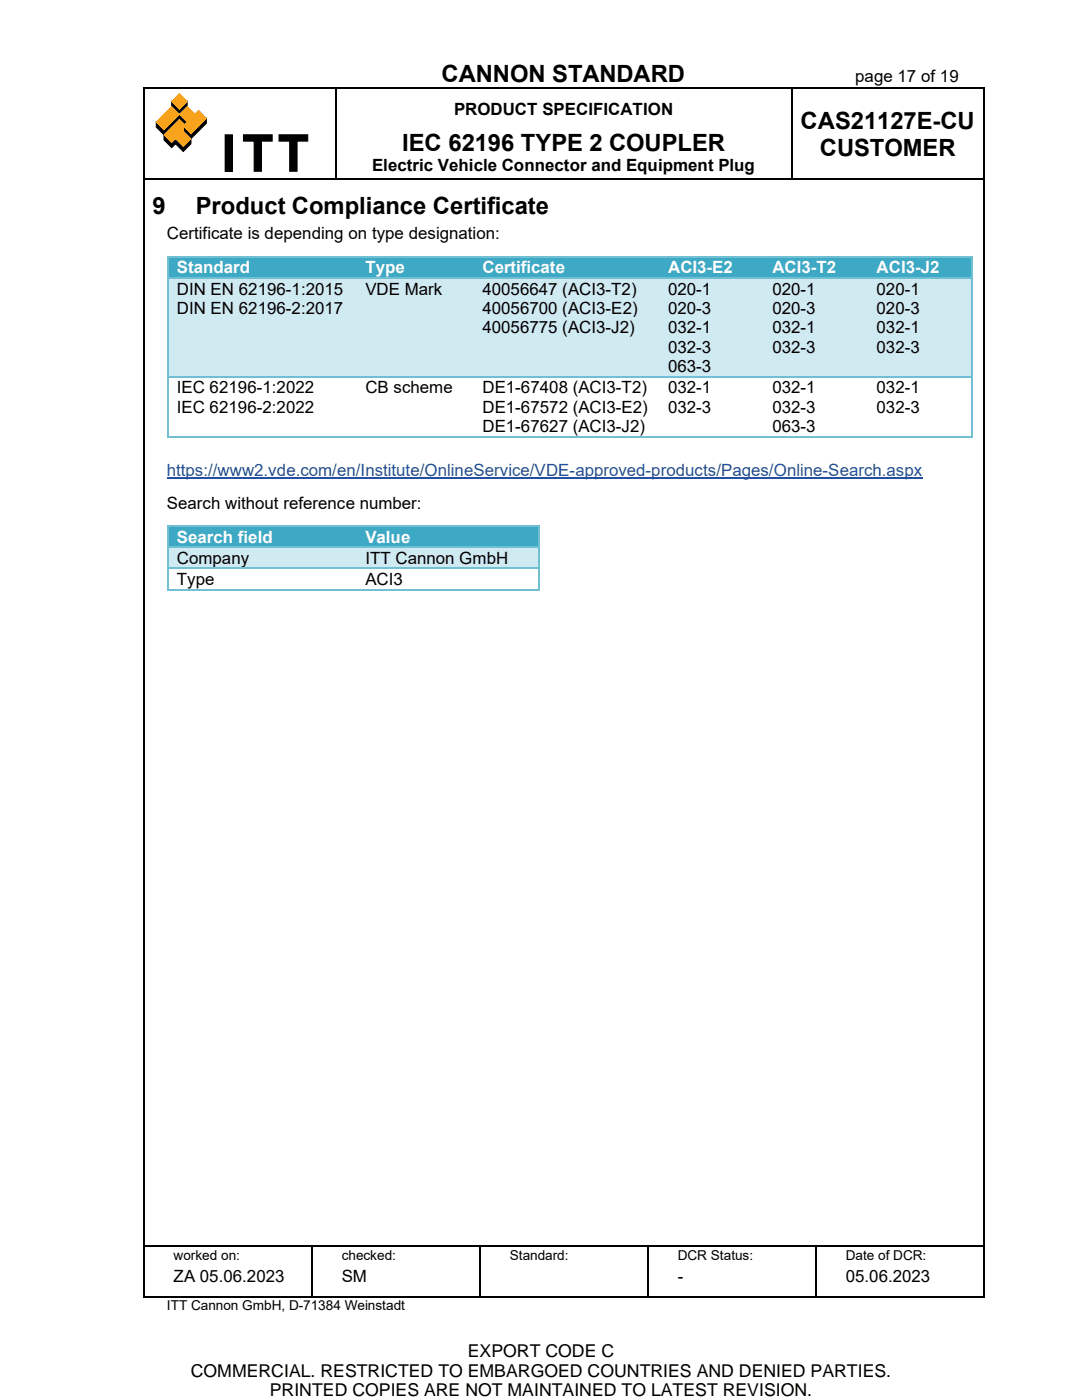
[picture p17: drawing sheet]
<svg xmlns="http://www.w3.org/2000/svg" width="216mm" height="279mm" viewBox="0 0 216 279" stroke-linecap="round" stroke-linejoin="round" font-family="sans-serif">
<defs><g id="words">
<g font-size="4.7">
<text x="88.1" y="16.4">CANNON STANDARD</text>
<text x="159.8" y="25.7">CAS21127E-CU</text>
<text x="80.3" y="30">IEC 62196 TYPE 2 COUPLER</text>
<text x="163.6" y="31.1">CUSTOMER</text>
<text x="30.4" y="42.7">9</text>
<text x="39.1" y="42.7">Product Compliance Certificate</text>
</g>
<g font-size="3.5">
<text x="38.1" y="274.7">COMMERCIAL. RESTRICTED TO EMBARGOED COUNTRIES AND DENIED PARTIES.</text>
<text x="93.3" y="270.8">EXPORT CODE C</text>
<text x="53.8" y="278.7">PRINTED COPIES ARE NOT MAINTAINED TO LATEST REVISION.</text>
</g>
<g font-size="3.4">
<text x="170.7" y="16.4">page 17 of 19</text>
<text x="90.6" y="22.9">PRODUCT SPECIFICATION</text>
<text x="74.3" y="34.2">Electric Vehicle Connector and Equipment Plug</text>
<text x="33.3" y="47.7">Certificate is depending on type designation:</text>
<text x="35.3" y="58.8">DIN EN 62196-1:2015</text>
<text x="72.9" y="58.8">VDE Mark</text>
<text x="96.3" y="58.8">40056647 (ACI3-T2)</text>
<text x="133.3" y="58.8">020-1</text>
<text x="154.1" y="58.8">020-1</text>
<text x="174.9" y="58.8">020-1</text>
<text x="35.3" y="62.7">DIN EN 62196-2:2017</text>
<text x="96.3" y="62.7">40056700 (ACI3-E2)</text>
<text x="133.3" y="62.7">020-3</text>
<text x="154.1" y="62.7">020-3</text>
<text x="174.9" y="62.7">020-3</text>
<text x="96.3" y="66.5">40056775 (ACI3-J2)</text>
<text x="133.3" y="66.5">032-1</text>
<text x="133.3" y="70.4">032-3</text>
<text x="154.1" y="66.5">032-1</text>
<text x="154.1" y="70.4">032-3</text>
<text x="174.9" y="66.5">032-1</text>
<text x="174.9" y="70.4">032-3</text>
<text x="133.3" y="74.3">063-3</text>
<text x="35.3" y="78.5">IEC 62196-1:2022</text>
<text x="35.3" y="82.4">IEC 62196-2:2022</text>
<text x="72.9" y="78.5">CB scheme</text>
<text x="96.3" y="78.5">DE1-67408 (ACI3-T2)</text>
<text x="96.3" y="82.4">DE1-67572 (ACI3-E2)</text>
<text x="133.3" y="78.5">032-1</text>
<text x="133.3" y="82.4">032-3</text>
<text x="154.1" y="78.5">032-1</text>
<text x="154.1" y="82.4">032-3</text>
<text x="174.9" y="78.5">032-1</text>
<text x="174.9" y="82.4">032-3</text>
<text x="96.3" y="86.3">DE1-67627 (ACI3-J2)</text>
<text x="154.1" y="86.3">063-3</text>
<text x="33.3" y="101.5">Search without reference number:</text>
<text x="35.3" y="112.5">Company</text>
<text x="72.9" y="112.5">ITT Cannon GmbH</text>
<text x="35.3" y="116.8">Type</text>
<text x="72.9" y="116.8">ACI3</text>
<text x="34.6" y="255.8">ZA 05.06.2023</text>
<text x="68.2" y="255.8">SM</text>
<text x="135.2" y="255.8">-</text>
<text x="168.8" y="255.8">05.06.2023</text>
</g>
<g font-size="3.4" fill="#fff">
<text x="35.3" y="54.6">Standard</text>
<text x="72.9" y="54.6">Type</text>
<text x="96.3" y="54.6">Certificate</text>
<text x="133.3" y="54.6">ACI3-E2</text>
<text x="154.1" y="54.6">ACI3-T2</text>
<text x="174.9" y="54.6">ACI3-J2</text>
<text x="35.3" y="108.3">Search field</text>
<text x="72.9" y="108.3">Value</text>
</g>
<text font-size="3.4" fill="#254fa2" x="33.3" y="95">https://www2.vde.com/en/Institute/OnlineService/VDE-approved-products/Pages/Online-Search.aspx</text>
<g font-size="2.7">
<text x="34.6" y="251.4">worked on:</text>
<text x="68.2" y="251.4">checked:</text>
<text x="101.7" y="251.4">Standard:</text>
<text x="135.2" y="251.4">DCR Status:</text>
<text x="168.8" y="251.4">Date of DCR:</text>
<text x="33.3" y="261.5">ITT Cannon GmbH, D-71384 Weinstadt</text>
</g>
</g></defs>
<g fill="#000">
<path d="M28.5 17.4h.3v.3h-.3zM66.8 17.4h.3v.3h-.3zM157.9 17.4h.2v.3h-.2zM196.2 17.4h.3v.3h-.3zM28.5 35.7h.3v.2h-.3zM31.2 24.4l1.5 1.5 3.1-3.1 1.5 1.6-.5 .5-1-1.1-3.1 3.1-1.5-1.5zM34.3 20.3l1.5 1.5 1.5-1.5v1l-1.5 1.5-1.5-1.5zM32.7 26.9l1.6 1.6 .7-.8 1.6 1.5 1.5-1.5v1l-1.5 1.5-1.6-1.5-.7 .8-1.6-1.6zM36.6 25.1l1.5 1.6 3.1-3.1v1l-3.1 3.1-1.5-1.6zM66.8 35.7h.3v.2h-.3zM157.9 35.7h.2v.2h-.2zM196.2 35.7h.3v.2h-.3z"/>
<path d="M28.5 248.6h.3v.2h-.3zM28.5 258.7h.3v.3h-.3zM62.1 248.6h.2v.2h-.2zM62.1 258.7h.2v.3h-.2zM95.6 248.6h.3v.2h-.3zM95.6 258.7h.3v.3h-.3zM129.2 248.6h.2v.2h-.2zM129.2 258.7h.2v.3h-.2zM162.7 248.6h.2v.2h-.2zM162.7 258.7h.2v.3h-.2zM196.2 248.6h.3v.2h-.3zM196.2 258.7h.3v.3h-.3z"/>
</g>
<g fill="none" stroke="#000" stroke-width=".24">
<path d="M28.6 17.7v18M28.8 17.6h38M67 17.7v18M67.1 17.6h90.8M158 17.7v18M158.1 17.6h38.1M196.3 17.7v18M28.6 35.9v212.7M28.8 35.8h38M67.1 35.8h90.8M158.1 35.8h38.1M196.3 35.9v212.7"/>
<path d="M28.6 248.8v9.9M28.8 248.7h33.3M28.8 258.9h33.3M62.2 248.8v9.9M62.3 248.7h33.3M62.3 258.9h33.3M95.7 248.8v9.9M95.9 248.7h33.3M95.9 258.9h33.3M129.3 248.8v9.9M129.4 248.7h33.3M129.4 258.9h33.3"/>
<path d="M162.8 248.8v9.9M162.9 248.7h33.3M162.9 258.9h33.3M196.3 248.8v9.9"/>
</g>
<path d="M31.2 24.4l1.5 1.5 3.1-3.1 1.5 1.6-.5 .5-1-1.1-3.1 3.1-1.5-1.5zM32.7 26.9l1.6 1.6 .7-.8 1.6 1.5 1.5-1.5v1l-1.5 1.5-1.6-1.5-.7 .8-1.6-1.6zM34.3 20.3l1.5 1.5 1.5-1.5v1l-1.5 1.5-1.5-1.5zM36.6 25.1l1.5 1.6 3.1-3.1v1l-3.1 3.1-1.5-1.6z" fill="none" stroke="#000" stroke-width=".2"/>
<path d="M37.3 21.3l1.6 1.5 .7-.8 1.6 1.6-3.1 3.1-1.5-1.6v1l1.5 1.6-1.5 1.5-1.6-1.5-.7 .8-1.6-1.6 3.1-3.1 1 1.1 .5-.5-1.5-1.6z" fill="#f9a21b"/>
<path d="M37.3 21.3l1.6 1.5 .7-.8 1.6 1.6-3.1 3.1-1.5-1.6v1l1.5 1.6-1.5 1.5-1.6-1.5-.7 .8-1.6-1.6 3.1-3.1 1 1.1 .5-.5-1.5-1.6z" fill="none" stroke="#f9a21b" stroke-width=".2"/>
<path d="M34.3 21.3l1.5 1.5-3.1 3.1-1.5-1.5z" fill="#f9a21b"/>
<path d="M34.3 21.3l1.5 1.5-3.1 3.1-1.5-1.5z" fill="none" stroke="#f9a21b" stroke-width=".2"/>
<path d="M35.8 18.7l1.5 1.6-1.5 1.5-1.5-1.5z" fill="#f9a21b"/>
<path d="M35.8 18.7l1.5 1.6-1.5 1.5-1.5-1.5z" fill="none" stroke="#f9a21b" stroke-width=".2"/>
<path d="M44.9 26.9h1.5v7.3h-1.5zM48.6 26.9h5.7v1.3h-2.1v6h-1.5v-6h-2.1zM55.7 26.9h5.7v1.3h-2.1v6h-1.5v-6h-2.1z" fill="#000"/>
<path d="M44.9 26.9h1.5v7.3h-1.5zM48.6 26.9h5.7v1.3h-2.1v6h-1.5v-6h-2.1zM55.7 26.9h5.7v1.3h-2.1v6h-1.5v-6h-2.1z" fill="none" stroke="#000" stroke-width=".2"/>
<g fill="#3da9c4">
<path d="M33.6 51.4h37.5v3.9h-37.5z" fill-rule="evenodd"/>
<path d="M71.1 51.4h23.3v3.9h-23.3z" fill-rule="evenodd"/>
<path d="M94.4 51.4h37.1v3.9h-37.1z" fill-rule="evenodd"/>
<path d="M131.5 51.4h20.8v3.9h-20.8z" fill-rule="evenodd"/>
<path d="M152.3 51.4h20.8v3.9h-20.8z" fill-rule="evenodd"/>
<path d="M173.1 51.4h20.6v3.9h-20.6z" fill-rule="evenodd"/>
</g>
<g fill="#3da9c4">
<path d="M35.3 51.4h34v3.9h-34z"/>
<path d="M72.9 51.4h19.7v3.9h-19.7z"/>
<path d="M96.3 51.4h33.4v3.9h-33.4z"/>
<path d="M133.3 51.4h17.2v3.9h-17.2z"/>
<path d="M154.1 51.4h17.2v3.9h-17.2z"/>
<path d="M174.9 51.4h17.2v3.9h-17.2z"/>
</g>
<path d="M33.4 51h.3v.4h-.3z" fill="#71bfd3"/>
<path d="M33.7 51.2h37.4" fill="none" stroke="#71bfd3" stroke-width=".32"/>
<path d="M71.1 51h.3v.4h-.3z" fill="#71bfd3"/>
<path d="M71.4 51.2h23.1" fill="none" stroke="#71bfd3" stroke-width=".32"/>
<path d="M94.5 51h.3v.4h-.3z" fill="#71bfd3"/>
<path d="M94.8 51.2h36.7" fill="none" stroke="#71bfd3" stroke-width=".32"/>
<path d="M131.5 51h.3v.4h-.3z" fill="#71bfd3"/>
<path d="M131.8 51.2h20.5" fill="none" stroke="#71bfd3" stroke-width=".32"/>
<path d="M152.3 51h.3v.4h-.3z" fill="#71bfd3"/>
<path d="M152.6 51.2h20.5" fill="none" stroke="#71bfd3" stroke-width=".32"/>
<path d="M173.1 51h.3v.4h-.3z" fill="#71bfd3"/>
<path d="M173.4 51.2h20.4" fill="none" stroke="#71bfd3" stroke-width=".32"/>
<path d="M193.8 51h.3v.4h-.3z" fill="#71bfd3"/>
<path d="M33.5 51.4v3.9M193.9 51.4v3.9" fill="none" stroke="#71bfd3" stroke-width=".32"/>
<g fill="#d0eaf2">
<path d="M33.6 55.6h37.5v19.4h-37.5z" fill-rule="evenodd"/>
<path d="M35.3 59.5h34v3.9h-34z" fill-rule="evenodd"/>
<path d="M71.1 55.6h23.3v19.4h-23.3z" fill-rule="evenodd"/>
<path d="M94.4 55.6h37.1v19.4h-37.1z" fill-rule="evenodd"/>
<path d="M96.3 59.5h33.4v3.9h-33.4z" fill-rule="evenodd"/>
<path d="M96.3 63.4h33.4v3.9h-33.4z" fill-rule="evenodd"/>
<path d="M131.5 55.6h20.8v19.4h-20.8z" fill-rule="evenodd"/>
<path d="M133.3 59.5h17.2v3.9h-17.2z" fill-rule="evenodd"/>
<path d="M133.3 63.4h17.2v3.9h-17.2z" fill-rule="evenodd"/>
<path d="M133.3 67.3h17.2v3.9h-17.2z" fill-rule="evenodd"/>
<path d="M152.3 55.6h20.8v19.4h-20.8z" fill-rule="evenodd"/>
<path d="M154.1 59.5h17.2v3.9h-17.2z" fill-rule="evenodd"/>
<path d="M154.1 63.4h17.2v3.9h-17.2z" fill-rule="evenodd"/>
<path d="M154.1 67.3h17.2v3.9h-17.2z" fill-rule="evenodd"/>
<path d="M173.1 55.6h20.6v19.4h-20.6z" fill-rule="evenodd"/>
<path d="M174.9 59.5h17.2v3.9h-17.2z" fill-rule="evenodd"/>
<path d="M174.9 63.4h17.2v3.9h-17.2z" fill-rule="evenodd"/>
<path d="M174.9 67.3h17.2v3.9h-17.2z" fill-rule="evenodd"/>
</g>
<g fill="#d0eaf2">
<path d="M35.3 55.6h34v3.9h-34z"/>
<path d="M72.9 55.6h19.7v3.9h-19.7z"/>
<path d="M96.3 55.6h33.4v3.9h-33.4z"/>
<path d="M133.3 55.6h17.2v3.9h-17.2z"/>
<path d="M133.3 71.2h17.2v3.8h-17.2z"/>
<path d="M154.1 55.6h17.2v3.9h-17.2z"/>
<path d="M174.9 55.6h17.2v3.9h-17.2z"/>
</g>
<path d="M33.4 55.3h.3v.3h-.3z" fill="#71bfd3"/>
<path d="M33.7 55.5h37.4" fill="none" stroke="#71bfd3" stroke-width=".32"/>
<path d="M71.1 55.3h.3v.3h-.3z" fill="#71bfd3"/>
<path d="M71.4 55.5h23.1" fill="none" stroke="#71bfd3" stroke-width=".32"/>
<path d="M94.5 55.3h.3v.3h-.3z" fill="#71bfd3"/>
<path d="M94.8 55.5h36.7" fill="none" stroke="#71bfd3" stroke-width=".32"/>
<path d="M131.5 55.3h.3v.3h-.3z" fill="#71bfd3"/>
<path d="M131.8 55.5h20.5" fill="none" stroke="#71bfd3" stroke-width=".32"/>
<path d="M152.3 55.3h.3v.3h-.3z" fill="#71bfd3"/>
<path d="M152.6 55.5h20.5" fill="none" stroke="#71bfd3" stroke-width=".32"/>
<path d="M173.1 55.3h.3v.3h-.3z" fill="#71bfd3"/>
<path d="M173.4 55.5h20.4" fill="none" stroke="#71bfd3" stroke-width=".32"/>
<path d="M193.8 55.3h.3v.3h-.3z" fill="#71bfd3"/>
<path d="M33.5 55.6v19.4M193.9 55.6v19.4" fill="none" stroke="#71bfd3" stroke-width=".32"/>
<path d="M33.4 75h.3v.4h-.3z" fill="#71bfd3"/>
<path d="M33.7 75.2h37.4" fill="none" stroke="#71bfd3" stroke-width=".32"/>
<path d="M71.1 75h.3v.4h-.3z" fill="#71bfd3"/>
<path d="M71.4 75.2h23.1" fill="none" stroke="#71bfd3" stroke-width=".32"/>
<path d="M94.5 75h.3v.4h-.3z" fill="#71bfd3"/>
<path d="M94.8 75.2h36.7" fill="none" stroke="#71bfd3" stroke-width=".32"/>
<path d="M131.5 75h.3v.4h-.3z" fill="#71bfd3"/>
<path d="M131.8 75.2h20.5" fill="none" stroke="#71bfd3" stroke-width=".32"/>
<path d="M152.3 75h.3v.4h-.3z" fill="#71bfd3"/>
<path d="M152.6 75.2h20.5" fill="none" stroke="#71bfd3" stroke-width=".32"/>
<path d="M173.1 75h.3v.4h-.3z" fill="#71bfd3"/>
<path d="M173.4 75.2h20.4" fill="none" stroke="#71bfd3" stroke-width=".32"/>
<path d="M193.8 75h.3v.4h-.3z" fill="#71bfd3"/>
<path d="M33.5 75.4v11.6" fill="none" stroke="#71bfd3" stroke-width=".32"/>
<path d="M33.4 87h.3v.4h-.3z" fill="#71bfd3"/>
<path d="M33.7 87.2h37.4" fill="none" stroke="#71bfd3" stroke-width=".32"/>
<path d="M70.9 87h.3v.4h-.3z" fill="#71bfd3"/>
<path d="M71.2 87.2h23.3" fill="none" stroke="#71bfd3" stroke-width=".32"/>
<path d="M94.2 87h.4v.4h-.4z" fill="#71bfd3"/>
<path d="M94.6 87.2h36.9" fill="none" stroke="#71bfd3" stroke-width=".32"/>
<path d="M131.3 87h.3v.4h-.3z" fill="#71bfd3"/>
<path d="M131.6 87.2h20.7" fill="none" stroke="#71bfd3" stroke-width=".32"/>
<path d="M152.1 87h.3v.4h-.3z" fill="#71bfd3"/>
<path d="M152.4 87.2h20.7" fill="none" stroke="#71bfd3" stroke-width=".32"/>
<path d="M172.9 87h.3v.4h-.3z" fill="#71bfd3"/>
<path d="M193.9 75.4v11.6M173.2 87.2h20.6" fill="none" stroke="#71bfd3" stroke-width=".32"/>
<path d="M193.8 87h.3v.4h-.3z" fill="#71bfd3"/>
<path d="M33.3 95.5h150.8" fill="none" stroke="#254fa2" stroke-width=".24"/>
<g fill="#3da9c4">
<path d="M33.6 105.2h37.5v3.9h-37.5z" fill-rule="evenodd"/>
<path d="M71.1 105.2h36.3v3.9h-36.3z" fill-rule="evenodd"/>
</g>
<g fill="#3da9c4">
<path d="M35.3 105.2h34v3.9h-34z"/>
<path d="M72.9 105.2h32.8v3.9h-32.8z"/>
</g>
<path d="M33.4 104.8h.3v.4h-.3z" fill="#71bfd3"/>
<path d="M33.7 105h37.4" fill="none" stroke="#71bfd3" stroke-width=".32"/>
<path d="M71.1 104.8h.3v.4h-.3z" fill="#71bfd3"/>
<path d="M71.4 105h36" fill="none" stroke="#71bfd3" stroke-width=".32"/>
<path d="M107.4 104.8h.3v.4h-.3z" fill="#71bfd3"/>
<path d="M33.5 105.2v3.9M107.5 105.2v3.9" fill="none" stroke="#71bfd3" stroke-width=".32"/>
<g fill="#d0eaf2">
<path d="M33.6 109.4h37.5v3.9h-37.5z" fill-rule="evenodd"/>
<path d="M71.1 109.4h36.3v3.9h-36.3z" fill-rule="evenodd"/>
</g>
<g fill="#d0eaf2">
<path d="M35.3 109.4h34v3.9h-34z"/>
<path d="M72.9 109.4h32.8v3.9h-32.8z"/>
</g>
<path d="M33.4 109.1h.3v.3h-.3z" fill="#71bfd3"/>
<path d="M33.7 109.2h37.4" fill="none" stroke="#71bfd3" stroke-width=".32"/>
<path d="M71.1 109.1h.3v.3h-.3z" fill="#71bfd3"/>
<path d="M71.4 109.2h36" fill="none" stroke="#71bfd3" stroke-width=".32"/>
<path d="M107.4 109.1h.3v.3h-.3z" fill="#71bfd3"/>
<path d="M33.5 109.4v3.9M107.5 109.4v3.9" fill="none" stroke="#71bfd3" stroke-width=".32"/>
<path d="M33.4 113.3h.3v.3h-.3z" fill="#71bfd3"/>
<path d="M33.7 113.4h37.4" fill="none" stroke="#71bfd3" stroke-width=".32"/>
<path d="M71.1 113.3h.3v.3h-.3z" fill="#71bfd3"/>
<path d="M71.4 113.4h36" fill="none" stroke="#71bfd3" stroke-width=".32"/>
<path d="M107.4 113.3h.3v.3h-.3z" fill="#71bfd3"/>
<path d="M33.5 113.6v3.9" fill="none" stroke="#71bfd3" stroke-width=".32"/>
<path d="M33.4 117.5h.3v.4h-.3z" fill="#71bfd3"/>
<path d="M33.7 117.7h37.4" fill="none" stroke="#71bfd3" stroke-width=".32"/>
<path d="M70.9 117.5h.3v.4h-.3z" fill="#71bfd3"/>
<path d="M71.2 117.7h36.2M107.5 113.6v3.9" fill="none" stroke="#71bfd3" stroke-width=".32"/>
<path d="M107.4 117.5h.3v.4h-.3z" fill="#71bfd3"/>
<use href="#words"/>
</svg>
